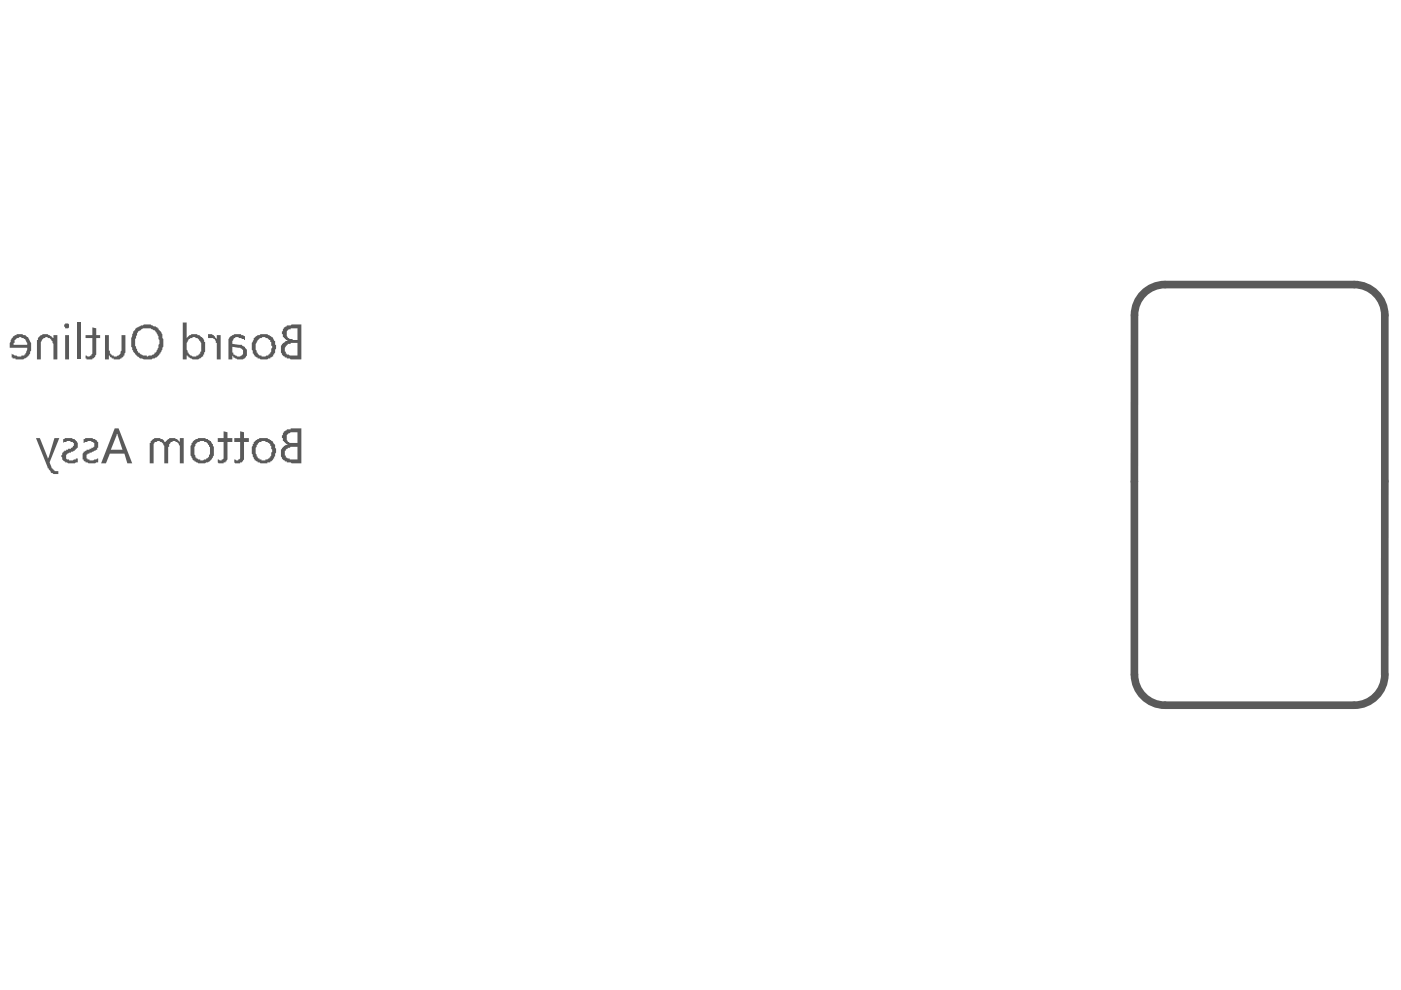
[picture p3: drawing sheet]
<svg xmlns="http://www.w3.org/2000/svg" width="297mm" height="210mm" viewBox="0 0 297 210" stroke-linecap="round" stroke-linejoin="round" font-family="sans-serif">
<path d="M240.5 66.8v76.2M247 60.3h40.1M293.6 66.8v76.2M247 149.5h40.1" fill="none" stroke="#5a5a5a" stroke-width="1.6"/>
<g fill="#5a5a5a">
<path d="M44.1 70.8h.8l.4 .3v.2h.3l.4 .8v-1h.8v5.1h-.8v-3.5h-.2v-.4a1.11 1.11 0 0 0-1.5-.6h-.2v.2z"/>
<path d="M22.3 71.1h.8v3.3h.2v.6h.2l.2 .4h.4v.2h.6l.4-.2a.65 .65 0 0 0 .5-.8l.2-.2v-3.3h.8v3.7l-.2 .2v.4h-.2l-.2 .4h-.2v.2l-.4 .2h-1.3v-.2h-.4v-.2h-.2l-.2-.4h-.2v.8h-.8z"/>
<path d="M19.6 69.4l.8 .2v1.5h.8v.6h-.8v3.3a1.39 1.39 0 0 1-1.6 1.2h-.5v-.2h-.2v-.6h.2a.59 .59 0 0 0 .6 .2 .59 .59 0 0 0 .5-.4l.2-.2v-3.3h-1.5v-.6h1.5z"/>
<path d="M16.3 68.4h.8v7.8h-.8z"/>
<path d="M8 71.7l.5-.4a1.76 1.76 0 0 1 2.2 0h.2v.2h.2l.2 .4v-.8h.9v5.1h-.9v-3.3l-.4-.8a.65 .65 0 0 0-.8-.4v-.2h-.2a1.39 1.39 0 0 0-1.2 1.6v3.1h-.9v-4.1h.2z"/>
<path d="M60.8 70.2a.65 .65 0 0 1 .8-.4v-.2h1.5v2.5h-1.1v-.2h-.6a1.11 1.11 0 0 1-.6-1.5zM60.6 73.3h.2l.2-.4h.6v-.2h1.5v2.7h-1.7l-.2-.2h-.4l-.2-.4a1.34 1.34 0 0 1 0-1.5zM60.2 69.4l-.2 .8h-.2v.6h.2v.7h.2v.2h.2v.2h.2v.2l.4 .2a.65 .65 0 0 0-.8 .4l-.4 .2a2.05 2.05 0 0 0 .8 2.9h.2v.2h.6l.2 .2h2.3v-7.4h-2.1l-.2 .2h-.8v.2z"/>
<path d="M54.6 72.1h.2l.2-.4h.4l.3-.2h.6v.2a.65 .65 0 0 1 .8 .4h.2v.4h.2v.8h.2v.4l-.2 .2v.7l-.2 .4h-.2v.2l-.4 .2a1.34 1.34 0 0 1-1.5 0h-.2a2.25 2.25 0 0 1-.4-3.1zM53.8 71.7v.4a2.83 2.83 0 0 0-.4 2l.2 .5a1.66 1.66 0 0 0 .8 1.2l.8 .4h1.5l.2-.2h.4v-.2l.6-.2v-.4h.2l.2-.4v-.4a1.34 1.34 0 0 0 0-1.5v-.6h-.2a2.33 2.33 0 0 0-2.9-1.5l-.2 .3-.8 .2v.2z"/>
<path d="M49.3 73.5l1.6 .2a.98 .98 0 0 1 .6 1.3 .98 .98 0 0 1-1.2 .6l-.8-.4v-.4h-.2zM48.6 71.5l-.2 .4v4.3h.9v-.8a1.66 1.66 0 0 0 1.6 .8h.6l.4-.2 .2-.4a1.75 1.75 0 0 0 0-1.7 1.62 1.62 0 0 0-1.4-.8l-1.4-.2v-.6l.2-.4 .4-.2v-.2h.6l.2 .2h.4l.8 .4v-.8l-.8-.2v-.3h-.4a1.9 1.9 0 0 0-1.6 .5z"/>
<path d="M38.7 68.4v7.8h.9v-1v.2h.2v.2l.4 .2a2.13 2.13 0 0 0 1.8 .4l1.1-.6v-.4h.2v-.4l.2-.2v-2.1h-.2l-.2-.8-.4-.2a.65 .65 0 0 0-.9-.4v-.3h-.2a1.9 1.9 0 0 0-1.8 .7l-.2 .2v-3.3zM40 71.9l.8-.2v-.2h.6v.2a.62 .62 0 0 1 .9 .6h.2l.2 .4v1.9h-.2v.4h-.2l-.3 .4h-.2a1.23 1.23 0 0 1-1.8-.6h-.2v-.4l-.2-.3a3.1 3.1 0 0 1 .4-2.2z"/>
<path d="M29.3 70.2l.6-.2v-.2l.4-.2h.4a2.23 2.23 0 0 1 2.7 1.5l.2 .2v.4a1.75 1.75 0 0 1 0 1.6v.4l-.6 1.1h-.2l-.2 .4-.4 .2h-.7l-.2 .2h-.2v-.2h-.8l-.4-.2-.4-.4h-.2l-.2-.7a3.5 3.5 0 0 1 0-3.3zM28.2 70.2v.2a5.3 5.3 0 0 0 0 4.2l.2 .2a3.2 3.2 0 0 0 3.3 1.4h.5l.2-.2a1.98 1.98 0 0 0 1.6-1.2l.6-1.3v-1.6l-.2-.2v-.9l-.8-1v-.2h-.2v-.2l-.6-.2a3.2 3.2 0 0 0-3.5 .2h-.2l-.5 .4v.2h-.2v.2z"/>
<path d="M13.6 68.8v.2a.55 .55 0 0 0 .8 .6 .55 .55 0 0 0 0-1h-.6v.2zM13.8 71.1v5.1h.8v-5.1z"/>
<path d="M3.1 72.1h.2l.2-.4h.4l.2-.2 .8 .2a1.61 1.61 0 0 1 .9 1.4h-2.9v-.4h.2zM2.5 71.7l-.2 .8-.2 .2v1h3.7v.4l-.4 1.1h-.2v.2h-.5a1.34 1.34 0 0 1-1.4 0l-.8-.4v.8h.2v.2l1.2 .2a1.9 1.9 0 0 0 1.7-.4l.4-.2 .2-.4a3.5 3.5 0 0 0 0-3.3l-.2-.4h-.2a.65 .65 0 0 0-.9-.4l-.2-.3h-1.2v.3h-.4v.2h-.2l-.2 .4z"/>
</g>
<path d="M247 60.3a6.5 6.5 0 0 0-6.5 6.5M287.1 60.3a6.5 6.5 0 0 1 6.5 6.5M240.5 143a6.5 6.5 0 0 0 6.5 6.5M293.6 143a6.5 6.5 0 0 1-6.5 6.5" fill="none" stroke="#5a5a5a" stroke-width="1.6"/>
<g fill="#5a5a5a">
<path d="M50.9 91.4l.8 .3v1.2h1.1v.8h-1.1v3.7l-.2 .4-.4 .2a1.34 1.34 0 0 1-1.4 0v-.6l.8 .2v-.2l.4-.2v-3.5h-1.2v-.8h1.2z"/>
<path d="M47.4 91.4l.8 .3v1.2h1.1v.8h-1.1v3.7l-.2 .4-.4 .2a1.34 1.34 0 0 1-1.4 0v-.6l.8 .2v-.2l.4-.2v-3.5h-1.2v-.8h1.2z"/>
<path d="M31.9 93.5h.3l.2-.4 .4-.2h1.2v.2a.62 .62 0 0 1 .8 .6h.2v.2a1.41 1.41 0 0 1 1.5-1h.6l.4 .2 .6 .6v-.8h.9v5.3h-.9v-3.5a1.43 1.43 0 0 0-1.4-1.2l-.4 .2-.2 .4h-.2v.6h-.2v3.5h-.9v-3.5a1.43 1.43 0 0 0-1.4-1.2l-.2 .2h-.4l-.2 .4v4.1h-.9v-4.3h.2z"/>
<path d="M17.7 93.1l.4-.2h1.5l.2 .2h.4v.2h.2l.2 .4h.2v1.2h-.2v.5l-1.2 .6h-.4v.2h-.4v.2h-.3v.8l.5 .2a1.34 1.34 0 0 0 1.4 0l.6-.2v-.2v1h-.4l-.2 .2h-1.4l-.2-.2h-.5v-.2l-.4-.2v-.2h-.2v-.4a1.04 1.04 0 0 1 .8-1.4v-.2h.7v-.2l.8-.3v-.2h.2v-.8h-.2v-.2h-.4v-.2h-.8v.2h-.7v.2h-.2z"/>
<path d="M13.4 93.1l.4-.2h1.5l.2 .2h.4v.2l.4 .2v.2a1.34 1.34 0 0 1 0 1.5h-.2l-.2 .4-.9 .2v.2h-.4l-.2 .2a.65 .65 0 0 0-.4 .6 .65 .65 0 0 0 .4 .6 1.34 1.34 0 0 0 1.5 0h.2v-.2h.4v-.2v1h-.2a2.63 2.63 0 0 1-3.1-.6v-.4l-.2-.2 .2-.8h.2l.2-.4 .8-.2v-.2h.6v-.3l.5-.2v-.2h.2v-.6l-.9-.4h-.6l-.8 .4z"/>
<path d="M7.6 92.9h.9l1.6 4.1v.4l1.4-4.5h1.1l-2.1 5.1 .4 1.3 .4 .2 .2 .4h.9v-.2v.8a1.44 1.44 0 0 1-1.9-.8l-.2-.4h-.2z"/>
<path d="M60.8 92.3l.4-.4h.2a1.86 1.86 0 0 1 1.7-.2v2.2h-.9a1.04 1.04 0 0 1-1.4-.8zM60.4 95.6h.2v-.2l.4-.2v-.3h.4a1.86 1.86 0 0 1 1.7-.2v2.7h-1.7v-.2l-.8-.2v-.4h-.2zM60.2 91.4l-.2 .9h-.2v.6h.2v.6h.2v.2h.2v.2h.2v.2l.4 .2-.8 .2v.2l-.4 .2a2.05 2.05 0 0 0 .8 2.9h.2v.2h.8l.2 .2h2.1v-7.4h-2.3v.2h-.8v.2z"/>
<path d="M54.4 94.3h.2v-.2a.65 .65 0 0 1 .8-.4v-.2h.9v.2l.8 .2v.2h.2v.4h.2v.7a.51 .51 0 0 1 0 .8v.6l-.2 .4h-.2v.2l-.4 .2h-.4v.2h-.9v-.2h-.4v-.2h-.2l-.2-.4h-.2v-.4a1.75 1.75 0 0 1 0-1.7zM53.8 93.7v.2a3.3 3.3 0 0 0 .2 3.5v.2l1.2 .6h1.5v-.2h.6v-.2h.2l.4-.4v-.2h.2l.2-.8a1.75 1.75 0 0 0 0-1.7 .65 .65 0 0 0-.4-.8l-.2-.4h-.2v-.2a3.5 3.5 0 0 0-3.3 0l-.2 .4z"/>
<path d="M41.4 94.1h.2l.2-.4h.2a1.34 1.34 0 0 1 1.5 0h.2l.4 .4v.2h.2v.4h.2v1.7h-.2a.62 .62 0 0 1-.6 .8v.2h-.4l-.2 .2h-.6v-.2h-.5l-.4-.2v-.2h-.2v-.4l-.2-.2v-1.7l.2-.2zM40.6 93.9v.4l-.2 .2v.9a2.23 2.23 0 0 0 1.4 2.6l.2 .2h1.5l.2-.2 .8-.2v-.2h.2l.2-.4a2.83 2.83 0 0 0 .4-2v-.5l-.2-.2a1.66 1.66 0 0 0-.8-1.2 3.1 3.1 0 0 0-3.1 0l-.4 .4v.2z"/>
<path d="M24.7 91.9v.2h.2l1.1 3.3h-2.5l1.2-3.1zM24.3 90.8l-2.9 7.4h1.1l.8-2h3.1l.6 2h1l-2.9-7.4z"/>
</g>
</svg>
